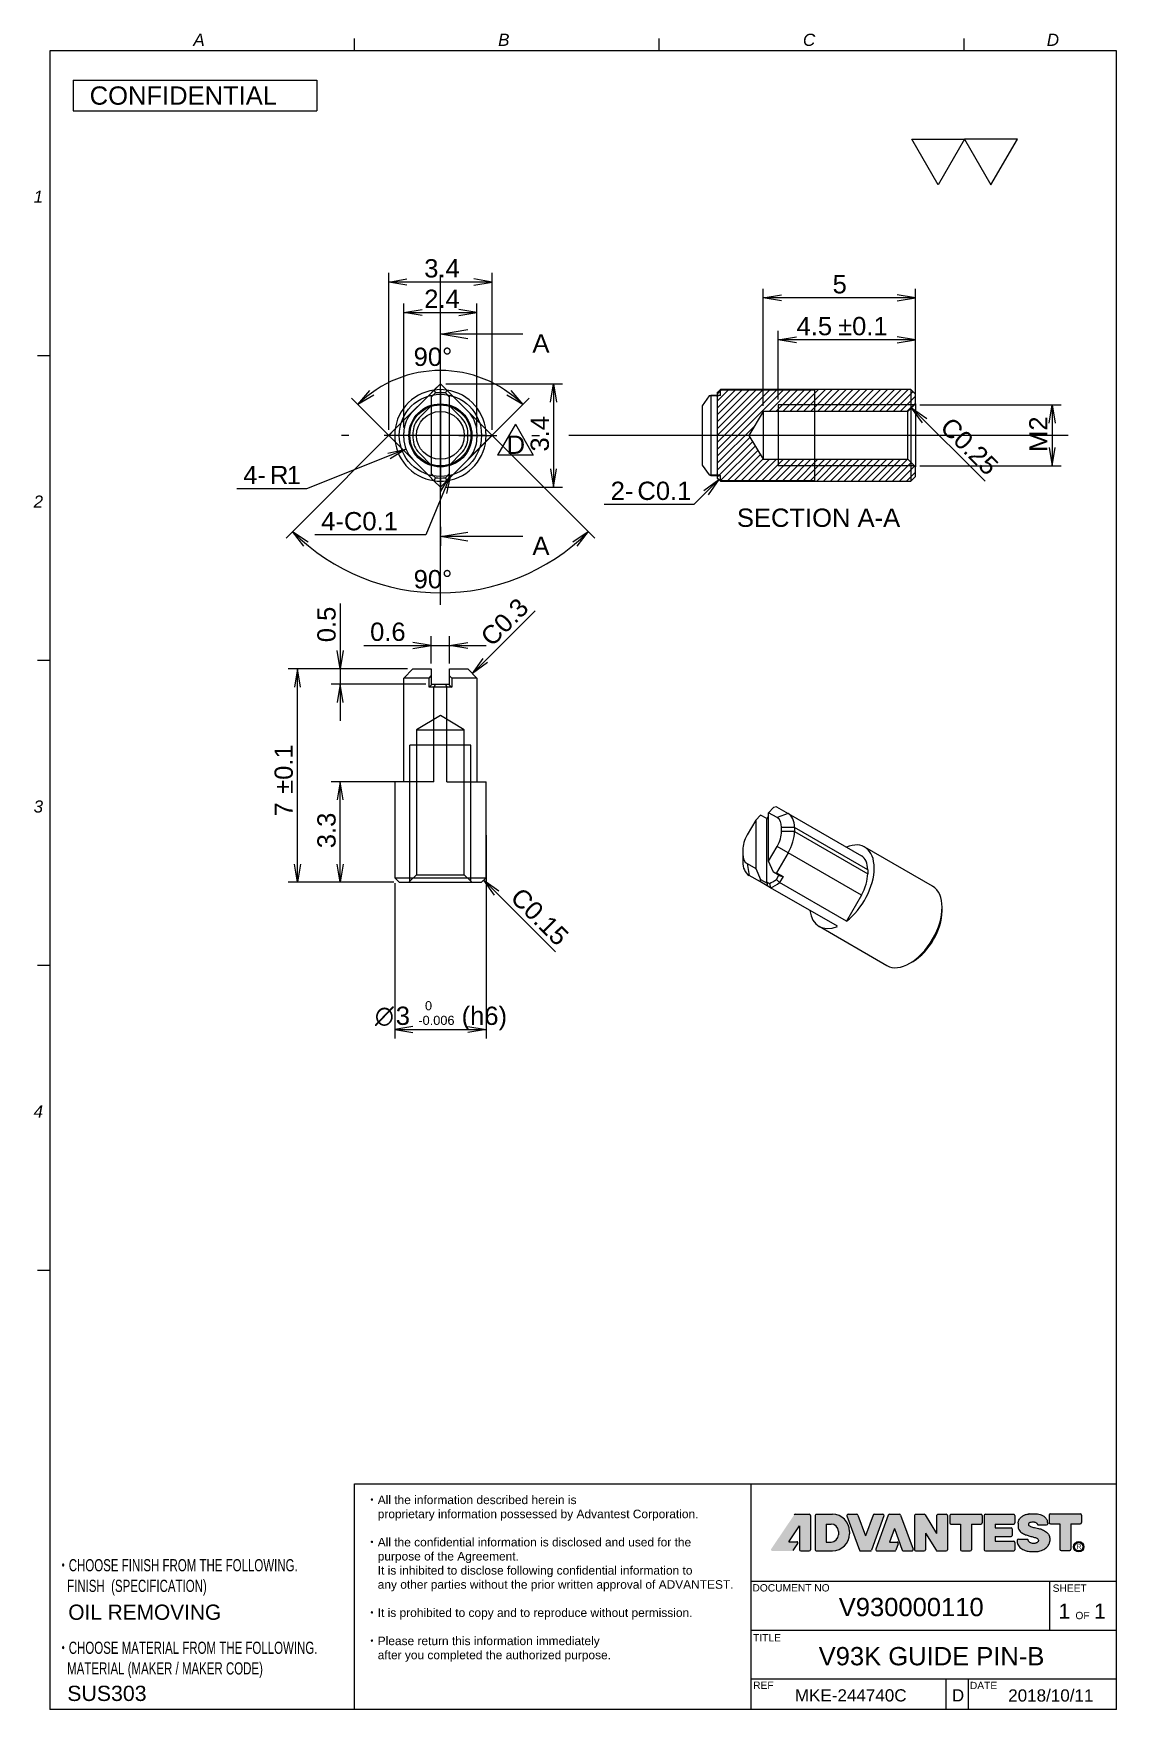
# Model space of a CAD drawing. Extents: x 22 to 200, y 15 to 290.
import ezdxf
from ezdxf.enums import TextEntityAlignment as Align
from ezdxf.lldxf.tags import DXFTag

# ---------------------------------------------------------------- set-up
doc = ezdxf.new("R2010")
doc.units = 0
doc.layers.get('0').update_dxf_attribs({"linetype": 'CONTINUOUS'})
for name, color, linetype in [('100', 7, 'CONTINUOUS'), ('DEFAULT', 7, 'CONTINUOUS'), ('DV1_0', 7, 'CONTINUOUS'), ('DV2_0', 7, 'CONTINUOUS'), ('LAYER0$C$L0', 7, 'CONTINUOUS'), ('LAYER1$C$L1', 7, 'CONTINUOUS'), ('LAYER100$C$L100', 7, 'CONTINUOUS'), ('MKE-244740B', 7, 'CONTINUOUS'), ('ﾃﾞﾌｫﾙﾄ', 7, 'CONTINUOUS')]:
    doc.layers.add(name, color=color, linetype=linetype)
doc.styles.add('SEACAD_ARIAL', font='arial.ttf')
doc.styles.add('SEACAD_ARIAL_TTF', font='')
doc.styles.add('SEACAD_ARIALI', font='ariali.ttf')
doc.styles.add('SEACAD_SOLID_EDGE_ANSI1_SY', font='semeca1.ttf')
doc.styles.get('SEACAD_ARIAL_TTF').set_extended_font_data('arial.ttf')
tags = doc.linetypes.add('CENTER2', pattern=[28.575, 19.05, -3.175, 3.175, -3.175]).pattern_tags.tags
tags[10:11] = [DXFTag(74, 4), DXFTag(75, 0), DXFTag(340, '0'), DXFTag(46, 0.0), DXFTag(50, 0.0), DXFTag(44, 0.0), DXFTag(45, 0.0)]
tags[8:9] = [DXFTag(74, 4), DXFTag(75, 0), DXFTag(340, '0'), DXFTag(46, 0.0), DXFTag(50, 0.0), DXFTag(44, 0.0), DXFTag(45, 0.0)]
tags[6:7] = [DXFTag(74, 4), DXFTag(75, 0), DXFTag(340, '0'), DXFTag(46, 0.0), DXFTag(50, 0.0), DXFTag(44, 0.0), DXFTag(45, 0.0)]
tags[4:5] = [DXFTag(74, 4), DXFTag(75, 0), DXFTag(340, '0'), DXFTag(46, 0.0), DXFTag(50, 0.0), DXFTag(44, 0.0), DXFTag(45, 0.0)]
tags = doc.linetypes.add('HIDDEN2', pattern=[4.7625, 3.175, -1.5875]).pattern_tags.tags
tags[6:7] = [DXFTag(74, 4), DXFTag(75, 0), DXFTag(340, '0'), DXFTag(46, 0.0), DXFTag(50, 0.0), DXFTag(44, 0.0), DXFTag(45, 0.0)]
tags[4:5] = [DXFTag(74, 4), DXFTag(75, 0), DXFTag(340, '0'), DXFTag(46, 0.0), DXFTag(50, 0.0), DXFTag(44, 0.0), DXFTag(45, 0.0)]
tags = doc.linetypes.add('PHANTOM2', pattern=[31.75, 15.875, -3.175, 3.175, -3.175, 3.175, -3.175]).pattern_tags.tags
tags[14:15] = [DXFTag(74, 4), DXFTag(75, 0), DXFTag(340, '0'), DXFTag(46, 0.0), DXFTag(50, 0.0), DXFTag(44, 0.0), DXFTag(45, 0.0)]
tags[12:13] = [DXFTag(74, 4), DXFTag(75, 0), DXFTag(340, '0'), DXFTag(46, 0.0), DXFTag(50, 0.0), DXFTag(44, 0.0), DXFTag(45, 0.0)]
tags[10:11] = [DXFTag(74, 4), DXFTag(75, 0), DXFTag(340, '0'), DXFTag(46, 0.0), DXFTag(50, 0.0), DXFTag(44, 0.0), DXFTag(45, 0.0)]
tags[8:9] = [DXFTag(74, 4), DXFTag(75, 0), DXFTag(340, '0'), DXFTag(46, 0.0), DXFTag(50, 0.0), DXFTag(44, 0.0), DXFTag(45, 0.0)]
tags[6:7] = [DXFTag(74, 4), DXFTag(75, 0), DXFTag(340, '0'), DXFTag(46, 0.0), DXFTag(50, 0.0), DXFTag(44, 0.0), DXFTag(45, 0.0)]
tags[4:5] = [DXFTag(74, 4), DXFTag(75, 0), DXFTag(340, '0'), DXFTag(46, 0.0), DXFTag(50, 0.0), DXFTag(44, 0.0), DXFTag(45, 0.0)]
doc.dimstyles.new('DI', dxfattribs={"dimtxt": 3, "dimasz": 3, "dimexe": 1.5, "dimexo": 0.9, "dimgap": 1.5, "dimtad": 0, "dimtih": 1, "dimtoh": 1, "dimlfac": 0.2, "dimtxsty": 'SEACAD_ARIAL', "dimsah": 1, "dimcen": 1.5, "dimazin": 3, "dimtfac": 1, "dimtofl": 0, "dimtmove": 0, "dimatfit": 3, "dimtolj": 1})
doc.dimstyles.new('JIS', dxfattribs={"dimtxt": 3, "dimasz": 3, "dimexe": 1.5, "dimexo": 0.9, "dimgap": 1.5, "dimtad": 1, "dimlfac": 0.2, "dimtxsty": 'SEACAD_ARIAL', "dimsah": 1, "dimcen": 1.5, "dimazin": 3, "dimtfac": 1, "dimtmove": 0, "dimatfit": 3, "dimtolj": 1})

msp = doc.modelspace()

# ---------------------------------------------------------------- texts
at = {"layer": 'DEFAULT', "color": 7, "linetype": 'CONTINUOUS'}
for s, height, style, p in [('SECTION A-A', 3, 'SEACAD_ARIAL', (137.646, 211.848)), ('V930000110', 3, 'SEACAD_ARIAL_TTF', (154.351, 33.212)), ('1    1', 2.5, 'SEACAD_ARIAL_TTF', (190.39, 32.287)), ('V93K GUIDE PIN-B', 3, 'SEACAD_ARIAL_TTF', (151.056, 25.154)), ('SUS303', 2.5, 'SEACAD_ARIAL_TTF', (27.789, 18.803)), ('MKE-244740C', 2, 'SEACAD_ARIAL_TTF', (147.152, 18.224)), ('D', 2, 'SEACAD_ARIAL_TTF', (172.906, 18.227)), ('2018/10/11', 2, 'SEACAD_ARIAL_TTF', (182.148, 18.206))]:
    msp.add_text(s, height=height, dxfattribs=dict(at, style=style)).set_placement(p, align=Align.TOP_LEFT)
at = {"layer": 'DEFAULT', "color": 7, "linetype": 'CONTINUOUS', "style": 'SEACAD_ARIAL_TTF', "width": 0.979}
msp.add_text('OIL REMOVING', height=2.5, dxfattribs=at).set_placement((27.962, 32.112), align=Align.TOP_LEFT)
at = {"layer": 'LAYER1$C$L1', "color": 7, "linetype": 'CONTINUOUS', "style": 'SEACAD_ARIAL_TTF'}
for s, height, p in [('  CONFIDENTIAL', 3, (29.137, 281.077)), ('・All the information described herein is', 1.4, (76.811, 49.989)), ('\u3000proprietary information possessed by Advantest Corporation.', 1.4, (76.811, 47.676)), ('・All the confidential information is disclosed and used for the', 1.4, (76.811, 43.05)), ('R', 0.8, (193.363, 41.999)), ('\u3000purpose of the Agreement.', 1.4, (76.811, 40.737)), ('\u3000It is inhibited to disclose following confidential information to', 1.4, (76.811, 38.424)), ('\u3000any other parties without the prior written approval of ADVANTEST.', 1.4, (76.811, 36.111)), ('・It is prohibited to copy and to reproduce without permission.', 1.4, (76.811, 31.485)), ('・Please return this information immediately', 1.4, (76.811, 26.859)), ('\u3000after you completed the authorized purpose.', 1.4, (76.811, 24.546))]:
    msp.add_text(s, height=height, dxfattribs=at).set_placement(p, align=Align.TOP_LEFT)
at = {"layer": 'LAYER100$C$L100', "color": 7, "linetype": 'CONTINUOUS', "style": 'SEACAD_ARIAL_TTF', "width": 0.674}
for s, p in [('・CHOOSE FINISH FROM THE FOLLOWING.^J', (26.198, 39.568)), ('   FINISH  (SPECIFICATION)^J', (26.198, 36.184)), ('・CHOOSE MATERIAL FROM THE FOLLOWING.^J', (26.198, 26.032)), ('   MATERIAL (MAKER / MAKER CODE)^J', (26.198, 22.648))]:
    msp.add_text(s, height=2, dxfattribs=at).set_placement(p, align=Align.TOP_LEFT)
at = {"layer": 'ﾃﾞﾌｫﾙﾄ', "color": 7, "linetype": 'CONTINUOUS'}
for s, height, style, p in [('A', 2, 'SEACAD_ARIALI', (48.472, 289.722)), ('B', 2, 'SEACAD_ARIALI', (98.472, 289.722)), ('C', 2, 'SEACAD_ARIALI', (148.472, 289.722)), ('D', 2, 'SEACAD_ARIALI', (188.472, 289.722)), ('1', 2, 'SEACAD_ARIALI', (22.269, 263.987)), ('2', 2, 'SEACAD_ARIALI', (22.269, 213.987)), ('3', 2, 'SEACAD_ARIALI', (22.269, 163.987)), ('4', 2, 'SEACAD_ARIALI', (22.269, 113.987)), ('DOCUMENT NO', 1.2, 'SEACAD_ARIAL_TTF', (140.188, 35.46)), ('SHEET', 1.2, 'SEACAD_ARIAL_TTF', (189.44, 35.405)), (' OF', 1.2, 'SEACAD_ARIAL_TTF', (192.708, 30.92)), ('TITLE', 1.2, 'SEACAD_ARIAL_TTF', (140.296, 27.272)), ('REF', 1.2, 'SEACAD_ARIAL_TTF', (140.311, 19.48)), ('DATE', 1.2, 'SEACAD_ARIAL_TTF', (175.863, 19.444))]:
    msp.add_text(s, height=height, dxfattribs=dict(at, style=style)).set_placement(p, align=Align.TOP_LEFT)

# ---------------------------------------------------------------- blocks, each defined once
blk = doc.blocks.new('SEANNOT_GROUP')
at = {"layer": 'DEFAULT', "color": 7, "linetype": 'CONTINUOUS'}
for p, q in [((170.66, 264.92), (166.33, 272.42)), ((166.33, 272.42), (174.99, 272.42)), ((174.99, 272.42), (170.66, 264.92)), ((174.99, 272.42), (179.32, 264.92)), ((183.65, 272.42), (174.99, 272.42)), ((179.32, 264.92), (183.65, 272.42))]:
    blk.add_line(p, q, dxfattribs=at)
blk = doc.blocks.new('SEANNOT_GROUP1')
at = {"layer": 'DEFAULT', "color": 7, "linetype": 'CENTER2'}
for p, q in [((89, 226.85), (89, 233.1)), ((86, 223.85), (79.75, 223.85)), ((90.5, 223.85), (87.5, 223.85)), ((89, 225.35), (89, 222.35)), ((92, 223.85), (98.25, 223.85)), ((89, 220.85), (89, 214.6))]:
    blk.add_line(p, q, dxfattribs=at)
blk = doc.blocks.new('SEANNOT_GROUP2')
at = {"layer": 'DEFAULT', "color": 7, "linetype": 'CENTER2'}
blk.add_line((89, 230.45), (89, 217.24), dxfattribs=at)
blk = doc.blocks.new('SEANNOT_GROUP3')
at = {"layer": 'DEFAULT', "color": 7, "linetype": 'CENTER2'}
blk.add_line((89, 196.05), (89, 250.18), dxfattribs=at)
blk = doc.blocks.new('SEANNOT_GROUP4')
at = {"layer": 'DEFAULT', "color": 7, "linetype": 'CONTINUOUS'}
blk.add_line((101.31, 225.7), (98.38, 220.63), dxfattribs=at)
blk.add_lwpolyline([(101.31, 225.7), (104.23, 220.63), (98.38, 220.63)], dxfattribs=at)
at = {"layer": 'DEFAULT', "color": 7, "linetype": 'CONTINUOUS', "style": 'SEACAD_ARIAL'}
blk.add_text('D', height=3, dxfattribs=at).set_placement((99.87, 223.82), align=Align.TOP_LEFT)
blk = doc.blocks.new('SE')
at = {"layer": 'DV1_0', "color": 7, "linetype": 'CENTER2'}
for p, q in [((89, 238.85), (89, 240.1)), ((89, 231.35), (89, 216.35)), ((74, 223.85), (72.75, 223.85)), ((96.5, 223.85), (81.5, 223.85)), ((104, 223.85), (105.25, 223.85)), ((89, 208.85), (89, 207.6))]:
    blk.add_line(p, q, dxfattribs=at)
at = {"layer": 'DV1_0', "color": 7, "linetype": 'PHANTOM2'}
for p, q in [((81.57, 224.9), (89, 232.32)), ((87.95, 231.27), (89, 232.32)), ((96.42, 224.9), (89, 232.32)), ((81.57, 224.9), (80.52, 223.85)), ((81.57, 224.9), (80.52, 223.85)), ((81.57, 222.8), (80.52, 223.85)), ((84.46, 219.91), (80.52, 223.85)), ((93.53, 219.91), (97.47, 223.85)), ((96.42, 224.9), (97.47, 223.85)), ((87.95, 216.42), (89, 215.37)), ((90.05, 216.42), (89, 215.37))]:
    blk.add_line(p, q, dxfattribs=at)
at = {"layer": 'MKE-244740B', "color": 7, "linetype": 'CONTINUOUS'}
for p, q in [((87.14, 230.47), (87.95, 231.27)), ((87.95, 231.27), (88.18, 230.8)), ((90.05, 231.27), (89.82, 230.8)), ((90.05, 231.27), (90.85, 230.47)), ((84.46, 227.79), (87.14, 230.47)), ((87.5, 228.7), (85.52, 226.73)), ((87.5, 230.32), (87.14, 230.47)), ((88.18, 230.8), (87.5, 230.12)), ((87.5, 230.32), (87.5, 228.7)), ((87.5, 228.7), (87.5, 218.99)), ((90.5, 230.12), (89.82, 230.8)), ((90.85, 230.47), (90.5, 230.32)), ((90.5, 228.7), (90.5, 230.32)), ((90.5, 218.99), (90.5, 228.7)), ((92.47, 226.73), (90.5, 228.7)), ((90.85, 230.47), (93.53, 227.79)), ((83, 223.44), (83, 224.25)), ((84.5, 224.25), (84.5, 223.44)), ((93.5, 223.44), (93.5, 224.25)), ((95, 224.25), (95, 223.44)), ((87.14, 217.22), (84.46, 219.91)), ((85.52, 220.97), (87.5, 218.99)), ((90.5, 218.99), (92.47, 220.97)), ((93.53, 219.91), (90.85, 217.22)), ((87.14, 217.22), (87.5, 217.37)), ((87.95, 216.42), (87.14, 217.22)), ((87.5, 218.99), (87.5, 217.37)), ((87.5, 217.58), (88.18, 216.9)), ((89.82, 216.9), (90.5, 217.58)), ((90.85, 217.22), (90.05, 216.42)), ((90.5, 217.37), (90.5, 218.99)), ((90.5, 217.37), (90.85, 217.22)), ((88.18, 216.9), (87.95, 216.42)), ((89.82, 216.9), (90.05, 216.42))]:
    blk.add_line(p, q, dxfattribs=at)
at = {"layer": 'MKE-244740B', "color": 7, "linetype": 'HIDDEN2'}
for radius in [6.75, 5.17, 5, 3.92]:
    blk.add_circle((89, 223.85), radius, dxfattribs=at)
at = {"layer": 'MKE-244740B', "color": 7, "linetype": 'CONTINUOUS'}
for centre, radius, start, end in [((89, 223.85), 7.5, 98.0478, 261.9522), ((89, 223.85), 7.5, 81.9522, 98.0478), ((89, 223.85), 7.5, 278.0478, 81.9522), ((89, 223.85), 7, 83.2987, 96.7013), ((88, 224.25), 5, 135, 180), ((88, 224.25), 3.5, 135, 180), ((90, 224.25), 3.5, 0, 45), ((90, 224.25), 5, 0, 45), ((88, 223.44), 5, 180, 225), ((88, 223.44), 3.5, 180, 225), ((90, 223.44), 3.5, 315, 0), ((90, 223.44), 5, 315, 0), ((89, 223.85), 7.5, 261.9522, 278.0478), ((89, 223.85), 7, 263.2987, 276.7013)]:
    blk.add_arc(centre, radius, start, end, dxfattribs=at)
blk = doc.blocks.new('SE2')
at = {"color": 7, "linetype": 'CONTINUOUS', "style": 'SEACAD_ARIAL'}
blk.add_text('A', height=3, dxfattribs=at).set_placement((104.1, 240.44), align=Align.TOP_LEFT)
blk = doc.blocks.new('SE3')
at = {"color": 7, "linetype": 'CONTINUOUS', "style": 'SEACAD_ARIAL'}
blk.add_text('A', height=3, dxfattribs=at).set_placement((104.1, 207.25), align=Align.TOP_LEFT)
blk = doc.blocks.new('SE4')
at = {"color": 7, "linetype": 'CONTINUOUS'}
for points in [[(93.5, 239.69), (89, 240.44), (93.5, 241.19)], [(102.5, 240.44), (89, 240.44)]]:
    blk.add_lwpolyline(points, dxfattribs=at)
blk = doc.blocks.new('SE5')
at = {"color": 7, "linetype": 'CONTINUOUS'}
for points in [[(93.5, 206.5), (89, 207.25), (93.5, 208)], [(102.5, 207.25), (89, 207.25)]]:
    blk.add_lwpolyline(points, dxfattribs=at)
blk = doc.blocks.new('SE1')
at = {"layer": 'DEFAULT', "color": 7, "linetype": 'CENTER2'}
for p, q in [((89, 240.44), (89, 241.94)), ((89, 207.25), (89, 205.75))]:
    blk.add_line(p, q, dxfattribs=at)
at = {"layer": 'DEFAULT', "color": 7, "linetype": 'CENTER2', "const_width": 0.0002}
blk.add_lwpolyline([(89, 240.44), (89, 207.25)], dxfattribs=at)
at = {"layer": 'DEFAULT'}
for name in ['SE4', 'SE2', 'SE5', 'SE3']:
    blk.add_blockref(name, (0, 0), dxfattribs=at)
blk = doc.blocks.new('SE6')
at = {"layer": 'MKE-244740B', "linetype": 'CONTINUOUS'}
h = blk.add_hatch(dxfattribs=at)
h.set_pattern_fill('LINE', scale=0.251969, angle=45, style=0)
h.paths.add_polyline_path([(144.43, 227.77), (165.68, 227.77), (166.93, 229.02), (166.93, 230.6), (166.18, 231.35), (134.93, 231.35), (134.43, 230.85), (134.43, 216.85), (134.93, 216.35), (166.18, 216.35), (166.93, 217.1), (166.93, 218.68), (165.68, 219.93), (144.43, 219.93), (141.93, 219.93), (139.58, 223.85), (141.93, 227.77)])
at = {"layer": 'DV2_0', "color": 7, "linetype": 'CENTER2'}
blk.add_line((191.98, 223.85), (110.08, 223.85), dxfattribs=at)
at = {"layer": 'MKE-244740B', "color": 7, "linetype": 'CONTINUOUS'}
for p, q in [((134.93, 231.35), (134.43, 230.85)), ((166.18, 231.35), (134.93, 231.35)), ((166.93, 230.6), (166.18, 231.35)), ((133.08, 230.32), (131.93, 228.7)), ((131.93, 228.7), (131.93, 218.99)), ((133.08, 230.32), (133.43, 230.47)), ((134.43, 230.32), (133.08, 230.32)), ((133.43, 230.47), (134.43, 230.47)), ((134.43, 230.85), (134.43, 216.85)), ((166.77, 228.85), (144.43, 228.85)), ((144.43, 228.85), (144.43, 218.85)), ((165.68, 227.77), (166.93, 229.02)), ((166.93, 229.02), (166.93, 230.6)), ((166.93, 229.02), (166.93, 218.68)), ((141.93, 227.77), (139.58, 223.85)), ((141.93, 227.77), (141.93, 219.93)), ((144.43, 227.77), (141.93, 227.77)), ((165.68, 227.77), (144.43, 227.77)), ((165.68, 219.93), (165.68, 227.77)), ((139.58, 223.85), (141.93, 219.93)), ((141.93, 219.93), (144.43, 219.93)), ((144.43, 219.93), (165.68, 219.93)), ((166.93, 218.68), (165.68, 219.93)), ((131.93, 218.99), (133.08, 217.37)), ((133.43, 217.22), (133.08, 217.37)), ((133.08, 217.37), (134.43, 217.37)), ((134.43, 217.22), (133.43, 217.22)), ((166.77, 218.85), (144.43, 218.85)), ((166.93, 217.1), (166.93, 218.68)), ((134.43, 216.85), (134.93, 216.35)), ((134.93, 216.35), (166.18, 216.35)), ((166.18, 216.35), (166.93, 217.1))]:
    blk.add_line(p, q, dxfattribs=at)
at = {"layer": 'MKE-244740B', "color": 7, "linetype": 'HIDDEN2'}
for p, q in [((134.93, 231.27), (134.43, 230.8)), ((134.93, 231.27), (134.93, 231.35)), ((134.93, 230.47), (134.93, 231.27)), ((150.43, 231.27), (134.93, 231.27)), ((150.43, 227.79), (150.43, 231.27)), ((166.18, 231.35), (166.18, 216.35)), ((133.43, 227.79), (133.43, 230.47)), ((134.43, 230.47), (134.93, 230.47)), ((134.43, 230.12), (134.58, 230.32)), ((134.58, 230.32), (134.43, 230.32)), ((134.93, 230.47), (134.58, 230.32)), ((133.43, 224.25), (133.43, 227.79)), ((150.43, 224.25), (150.43, 227.79)), ((133.43, 223.44), (133.43, 224.25)), ((133.43, 219.91), (133.43, 223.44)), ((150.43, 223.44), (150.43, 224.25)), ((150.43, 219.91), (150.43, 223.44)), ((133.43, 217.22), (133.43, 219.91)), ((150.43, 216.42), (150.43, 219.91)), ((134.58, 217.37), (134.43, 217.58)), ((134.43, 217.37), (134.58, 217.37)), ((134.93, 217.22), (134.43, 217.22)), ((134.58, 217.37), (134.93, 217.22)), ((134.93, 216.42), (134.93, 217.22)), ((134.43, 216.9), (134.93, 216.42)), ((134.93, 216.35), (134.93, 216.42)), ((150.43, 216.42), (134.93, 216.42))]:
    blk.add_line(p, q, dxfattribs=at)
blk = doc.blocks.new('DMBLK14')
at = {"layer": 'DEFAULT', "color": 7, "linetype": 'CONTINUOUS'}
for p, q in [((167.67, 228.85), (190.84, 228.85)), ((189.34, 228.85), (189.34, 218.85)), ((167.67, 218.85), (190.84, 218.85))]:
    blk.add_line(p, q, dxfattribs=at)
for points in [[(188.84, 225.85), (189.34, 228.85), (189.84, 225.85)], [(188.84, 221.85), (189.34, 218.85), (189.84, 221.85)]]:
    blk.add_lwpolyline(points, dxfattribs=at)
at = {"layer": 'DEFAULT', "color": 7, "linetype": 'CONTINUOUS', "style": 'SEACAD_ARIAL'}
blk.add_text('M2', height=3, rotation=90, dxfattribs=at).set_placement((185.59, 221.13), align=Align.TOP_LEFT)
blk = doc.blocks.new('DMBLK15')
at = {"layer": 'DEFAULT', "color": 7, "linetype": 'CONTINUOUS'}
for p, q in [((144.43, 229.75), (144.43, 241.02)), ((166.93, 239.52), (144.43, 239.52)), ((166.93, 229.92), (166.93, 241.02))]:
    blk.add_line(p, q, dxfattribs=at)
for points in [[(147.43, 239.02), (144.43, 239.52), (147.43, 240.02)], [(163.93, 239.02), (166.93, 239.52), (163.93, 240.02)]]:
    blk.add_lwpolyline(points, dxfattribs=at)
at = {"layer": 'DEFAULT', "color": 7, "linetype": 'CONTINUOUS', "style": 'SEACAD_ARIAL'}
for s, p in [('4.5', (147.43, 243.27)), ('±0.1', (154.24, 243.27))]:
    blk.add_text(s, height=3, dxfattribs=at).set_placement(p, align=Align.TOP_LEFT)
blk = doc.blocks.new('DMBLK16')
at = {"layer": 'DEFAULT', "color": 7, "linetype": 'CONTINUOUS'}
for p, q in [((141.93, 228.67), (141.93, 247.89)), ((166.93, 229.92), (166.93, 247.89)), ((166.93, 246.39), (141.93, 246.39))]:
    blk.add_line(p, q, dxfattribs=at)
for points in [[(144.93, 245.89), (141.93, 246.39), (144.93, 246.89)], [(163.93, 245.89), (166.93, 246.39), (163.93, 246.89)]]:
    blk.add_lwpolyline(points, dxfattribs=at)
at = {"layer": 'DEFAULT', "color": 7, "linetype": 'CONTINUOUS', "style": 'SEACAD_ARIAL'}
blk.add_text('5', height=3, dxfattribs=at).set_placement((153.34, 250.14), align=Align.TOP_LEFT)
blk = doc.blocks.new('GDIMGGROUP')
at = {"layer": 'DEFAULT', "color": 7, "linetype": 'CONTINUOUS'}
blk.add_line((166.31, 228.39), (178.37, 216.33), dxfattribs=at)
blk.add_lwpolyline([(168.08, 225.92), (166.31, 228.39), (168.78, 226.62)], dxfattribs=at)
at = {"layer": 'DEFAULT', "color": 7, "linetype": 'CONTINUOUS', "style": 'SEACAD_ARIAL'}
blk.add_text('C0.25', height=3, rotation=315, dxfattribs=at).set_placement((172.91, 227.09), align=Align.TOP_LEFT)
blk = doc.blocks.new('SE7')
at = {"layer": 'MKE-244740B', "color": 7, "linetype": 'CONTINUOUS'}
for p, q in [((84.5, 185.56), (83, 184.06)), ((84.5, 185.56), (85.52, 185.56)), ((85.52, 185.56), (87.5, 185.56)), ((87.14, 184.06), (87.5, 184.41)), ((87.5, 185.56), (87.5, 184.41)), ((87.5, 184.41), (87.5, 182.91)), ((90.5, 185.56), (92.47, 185.56)), ((90.5, 184.41), (90.5, 185.56)), ((90.5, 182.91), (90.5, 184.41)), ((90.5, 184.41), (90.85, 184.06)), ((92.47, 185.56), (93.5, 185.56)), ((95, 184.06), (93.5, 185.56)), ((83, 167.06), (83, 184.06)), ((84.46, 184.06), (83, 184.06)), ((87.14, 184.06), (84.46, 184.06)), ((87.14, 182.56), (87.14, 184.06)), ((87.5, 182.91), (87.14, 182.56)), ((87.95, 182.56), (87.14, 182.56)), ((87.5, 183.06), (88.18, 183.06)), ((88.18, 183.06), (87.95, 182.56)), ((87.95, 167.06), (87.95, 182.56)), ((90.05, 182.56), (87.95, 182.56)), ((88.18, 183.06), (89.82, 183.06)), ((89.82, 183.06), (90.5, 183.06)), ((89.82, 183.06), (90.05, 182.56)), ((90.05, 167.06), (90.05, 182.56)), ((90.85, 182.56), (90.05, 182.56)), ((90.5, 182.91), (90.85, 182.56)), ((93.53, 184.06), (90.85, 184.06)), ((90.85, 184.06), (90.85, 182.56)), ((95, 184.06), (93.53, 184.06)), ((95, 184.06), (95, 167.06)), ((87.95, 167.06), (81.5, 167.06)), ((81.5, 167.06), (81.5, 151.31)), ((90.05, 167.06), (96.5, 167.06)), ((96.5, 151.31), (96.5, 167.06)), ((81.5, 151.31), (96.5, 151.31)), ((81.5, 151.31), (82.25, 150.56)), ((95.75, 150.56), (96.5, 151.31)), ((82.25, 150.56), (95.75, 150.56))]:
    blk.add_line(p, q, dxfattribs=at)
at = {"layer": 'MKE-244740B', "color": 7, "linetype": 'HIDDEN2'}
for p, q in [((89, 177.91), (85.08, 175.56)), ((92.92, 175.56), (89, 177.91)), ((85.08, 175.56), (92.92, 175.56)), ((85.08, 175.56), (85.08, 173.06)), ((92.92, 173.06), (92.92, 175.56)), ((84, 150.72), (84, 173.06)), ((94, 173.06), (84, 173.06)), ((85.08, 173.06), (85.08, 151.81)), ((92.92, 151.81), (92.92, 173.06)), ((94, 150.72), (94, 173.06)), ((85.08, 151.81), (83.83, 150.56)), ((85.08, 151.81), (92.92, 151.81)), ((94.17, 150.56), (92.92, 151.81))]:
    blk.add_line(p, q, dxfattribs=at)
blk = doc.blocks.new('SE8')
at = {"layer": 'MKE-244740B', "color": 7, "linetype": 'CONTINUOUS'}
for p, q in [((142.84, 161.96), (143.65, 162.82)), ((144.15, 162.94), (143.65, 162.82)), ((144.15, 162.94), (146.05, 161.84)), ((140.72, 160.74), (139.32, 158.32)), ((141.53, 161.59), (140.72, 160.74)), ((140.72, 160.74), (140.72, 152.81)), ((142.56, 161), (141.53, 161.59)), ((142.84, 161.48), (142.49, 160.87)), ((142.49, 160.87), (142.49, 150.63)), ((142.84, 154.03), (142.84, 161.96)), ((144.24, 161.16), (142.84, 161.96)), ((146.05, 161.84), (144.24, 161.16)), ((144.96, 158.89), (144.96, 159.55)), ((147.08, 159.55), (144.96, 159.55)), ((146.05, 161.84), (158.07, 154.9)), ((159.1, 152.61), (147.08, 159.55)), ((147.08, 159.55), (147.08, 158.89)), ((147.08, 158.89), (144.96, 158.89)), ((147.08, 158.89), (159.1, 151.95)), ((138.6, 155.88), (138.6, 155.22)), ((138.6, 155.22), (138.6, 153.99)), ((142.84, 154.03), (144.24, 156.45)), ((143.65, 152.24), (142.84, 154.03)), ((146.05, 155.41), (144.15, 152.12)), ((146.05, 155.41), (144.24, 156.45)), ((158.07, 148.47), (146.05, 155.41)), ((169.75, 149.9), (158.61, 156.33)), ((139.32, 153.62), (140.72, 152.81)), ((139.32, 153.62), (139.63, 151.7)), ((141.53, 150.61), (139.63, 151.7)), ((140.72, 152.81), (141.53, 151.02)), ((144.71, 151.63), (143.65, 152.24)), ((143.65, 152.24), (144.15, 152.12)), ((144.13, 151.02), (144.54, 151.73)), ((144.15, 152.12), (145.21, 151.51)), ((145.21, 151.51), (144.64, 150.53)), ((144.71, 151.63), (145.21, 151.51)), ((159.1, 152.61), (159.1, 151.95)), ((141.53, 151.02), (142.59, 150.41)), ((141.53, 150.61), (141.53, 151.02)), ((142.59, 150), (141.53, 150.61)), ((142.49, 150.63), (142.97, 150.36)), ((142.59, 150.41), (142.49, 150.63)), ((142.59, 150.41), (142.59, 150)), ((143.16, 149.67), (142.59, 150)), ((142.97, 150.36), (143.16, 149.67)), ((154.12, 143.34), (143.16, 149.67)), ((144.13, 151.02), (144.64, 150.53)), ((155.6, 144.2), (144.64, 150.53)), ((158.07, 148.47), (155.6, 144.2)), ((171.3, 145.85), (171.3, 146.47)), ((151.11, 143.34), (162.25, 136.91)), ((166, 137.28), (166.53, 137.59))]:
    blk.add_line(p, q, dxfattribs=at)
for centre, major_axis, start_param, end_param in [((142.49, 158.13), (-1.75, -3.03), 2.356194, 3.141593), ((143.55, 157.51), (2.5, 4.33), 5.497787, 6.283185), ((141.07, 157.31), (1.75, 3.03), 1.570796, 2.356194), ((142.49, 157.46), (-1.75, -3.03), 1.570796, 2.356194), ((143.55, 156.85), (2.5, 4.33), 4.712389, 5.497787), ((154.86, 149.83), (-3.75, -6.5), 0.92586, 3.786529), ((141.07, 156.65), (1.75, 3.03), 2.356194, 3.141593), ((142.13, 156.03), (-2.5, -4.33), 5.497787, 6.283185), ((155.57, 150.57), (2.5, 4.33), 5.497787, 6.283185), ((155.57, 149.91), (2.5, 4.33), 4.712389, 5.497787), ((143.55, 156.37), (-3.5, -6.06), 0.668438, 0.902358), ((143.9, 156.16), (-3.75, -6.5), 0.644937, 0.92586), ((166, 143.4), (3.75, 6.5), 3.141593, 6.283185), ((154.86, 149.83), (3.75, 6.5), 2.496656, 3.786529), ((166.53, 143.1), (-3.37, -5.85), 0.785398, 2.356194)]:
    blk.add_ellipse(centre, major_axis=major_axis, ratio=0.57735, start_param=start_param, end_param=end_param, dxfattribs=at)
blk = doc.blocks.new('DMBLK17')
at = {"layer": 'DEFAULT', "color": 7, "linetype": 'CONTINUOUS'}
for p, q in [((96.5, 158.28), (96.5, 124.92)), ((81.5, 150.41), (81.5, 124.92)), ((81.5, 126.42), (96.5, 126.42))]:
    blk.add_line(p, q, dxfattribs=at)
for points in [[(84.5, 126.92), (81.5, 126.42), (84.5, 125.92)], [(93.5, 126.92), (96.5, 126.42), (93.5, 125.92)]]:
    blk.add_lwpolyline(points, dxfattribs=at)
for s, height, style, p in [('O', 3, 'SEACAD_SOLID_EDGE_ANSI1_SY', (78.26, 130.17)), ('3', 3, 'SEACAD_ARIAL', (81.68, 130.17)), ('0', 1.5, 'SEACAD_ARIAL', (86.47, 131.07)), (' (h6)', 3, 'SEACAD_ARIAL', (91.32, 130.17)), ('-0.006', 1.5, 'SEACAD_ARIAL', (85.38, 128.67))]:
    blk.add_text(s, height=height, dxfattribs=dict(at, style=style)).set_placement(p, align=Align.TOP_LEFT)
blk = doc.blocks.new('DMBLK18')
at = {"layer": 'DEFAULT', "color": 7, "linetype": 'CONTINUOUS'}
for p, q in [((83.6, 185.56), (64.04, 185.56)), ((65.54, 150.56), (65.54, 185.56)), ((81.35, 150.56), (64.04, 150.56))]:
    blk.add_line(p, q, dxfattribs=at)
for points in [[(66.04, 182.56), (65.54, 185.56), (65.04, 182.56)], [(66.04, 153.56), (65.54, 150.56), (65.04, 153.56)]]:
    blk.add_lwpolyline(points, dxfattribs=at)
at = {"layer": 'DEFAULT', "color": 7, "linetype": 'CONTINUOUS', "style": 'SEACAD_ARIAL'}
for s, p in [('±0.1', (61.79, 165.06)), ('7', (61.79, 161.36))]:
    blk.add_text(s, height=3, rotation=90, dxfattribs=at).set_placement(p, align=Align.TOP_LEFT)
blk = doc.blocks.new('DMBLK19')
at = {"layer": 'DEFAULT', "color": 7, "linetype": 'CONTINUOUS'}
for p, q in [((83.82, 167.06), (71.06, 167.06)), ((72.56, 150.56), (72.56, 167.06)), ((81.35, 150.56), (71.06, 150.56))]:
    blk.add_line(p, q, dxfattribs=at)
for points in [[(73.06, 164.06), (72.56, 167.06), (72.06, 164.06)], [(73.06, 153.56), (72.56, 150.56), (72.06, 153.56)]]:
    blk.add_lwpolyline(points, dxfattribs=at)
at = {"layer": 'DEFAULT', "color": 7, "linetype": 'CONTINUOUS', "style": 'SEACAD_ARIAL'}
blk.add_text('3.3', height=3, rotation=90, dxfattribs=at).set_placement((68.81, 156.15), align=Align.TOP_LEFT)
blk = doc.blocks.new('DMBLK20')
at = {"layer": 'DEFAULT', "color": 7, "linetype": 'CONTINUOUS'}
for p, q in [((72.56, 196.28), (72.56, 177.06)), ((83.6, 185.56), (71.06, 185.56)), ((86.6, 183.06), (71.06, 183.06))]:
    blk.add_line(p, q, dxfattribs=at)
for points in [[(73.06, 188.56), (72.56, 185.56), (72.06, 188.56)], [(73.06, 180.06), (72.56, 183.06), (72.06, 180.06)]]:
    blk.add_lwpolyline(points, dxfattribs=at)
at = {"layer": 'DEFAULT', "color": 7, "linetype": 'CONTINUOUS', "style": 'SEACAD_ARIAL'}
blk.add_text('0.5', height=3, rotation=90, dxfattribs=at).set_placement((68.81, 189.93), align=Align.TOP_LEFT)
blk = doc.blocks.new('DMBLK21')
at = {"layer": 'DEFAULT', "color": 7, "linetype": 'CONTINUOUS'}
for p, q in [((87.5, 186.46), (87.5, 190.9)), ((90.5, 186.46), (90.5, 190.9)), ((76.42, 189.4), (96.5, 189.4))]:
    blk.add_line(p, q, dxfattribs=at)
for points in [[(84.5, 188.9), (87.5, 189.4), (84.5, 189.9)], [(93.5, 188.9), (90.5, 189.4), (93.5, 189.9)]]:
    blk.add_lwpolyline(points, dxfattribs=at)
at = {"layer": 'DEFAULT', "color": 7, "linetype": 'CONTINUOUS', "style": 'SEACAD_ARIAL'}
blk.add_text('0.6', height=3, dxfattribs=at).set_placement((77.47, 193.15), align=Align.TOP_LEFT)
blk = doc.blocks.new('GDIMGGROUP1')
at = {"layer": 'DEFAULT', "color": 7, "linetype": 'CONTINUOUS'}
blk.add_line((96.12, 150.93), (107.88, 139.18), dxfattribs=at)
blk.add_lwpolyline([(97.89, 148.46), (96.12, 150.93), (98.6, 149.16)], dxfattribs=at)
at = {"layer": 'DEFAULT', "color": 7, "linetype": 'CONTINUOUS', "style": 'SEACAD_ARIAL'}
blk.add_text('C0.15', height=3, rotation=315, dxfattribs=at).set_placement((102.41, 149.95), align=Align.TOP_LEFT)
blk = doc.blocks.new('GDIMGGROUP2')
at = {"layer": 'DEFAULT', "color": 7, "linetype": 'CONTINUOUS'}
blk.add_line((94.25, 184.81), (104.54, 195.1), dxfattribs=at)
blk.add_lwpolyline([(96.72, 186.58), (94.25, 184.81), (96.02, 187.28)], dxfattribs=at)
at = {"layer": 'DEFAULT', "color": 7, "linetype": 'CONTINUOUS', "style": 'SEACAD_ARIAL'}
blk.add_text('C0.3', height=3, rotation=45, dxfattribs=at).set_placement((95.32, 191.18), align=Align.TOP_LEFT)
blk = doc.blocks.new('DMBLK22')
at = {"layer": 'DEFAULT', "color": 7, "linetype": 'CONTINUOUS'}
for p, q in [((83, 225.15), (83, 245.5)), ((95, 225.15), (95, 245.5)), ((83, 244), (95, 244))]:
    blk.add_line(p, q, dxfattribs=at)
for points in [[(86, 243.5), (83, 244), (86, 244.5)], [(92, 243.5), (95, 244), (92, 244.5)]]:
    blk.add_lwpolyline(points, dxfattribs=at)
at = {"layer": 'DEFAULT', "color": 7, "linetype": 'CONTINUOUS', "style": 'SEACAD_ARIAL'}
blk.add_text('2.4', height=3, dxfattribs=at).set_placement((86.35, 247.75), align=Align.TOP_LEFT)
blk = doc.blocks.new('DMBLK23')
at = {"layer": 'DEFAULT', "color": 7, "linetype": 'CONTINUOUS'}
for p, q in [((83.83, 227.15), (63.68, 207.01)), ((94.17, 227.15), (114.32, 207.01))]:
    blk.add_line(p, q, dxfattribs=at)
for points in [[(66.62, 205.67), (64.74, 208.07), (67.29, 206.41)], [(110.71, 206.41), (113.26, 208.07), (111.38, 205.67)]]:
    blk.add_lwpolyline(points, dxfattribs=at)
blk.add_arc((89, 232.32), 34.3, 225, 315, dxfattribs=at)
at = {"layer": 'DEFAULT', "color": 7, "linetype": 'CONTINUOUS', "style": 'SEACAD_ARIAL'}
blk.add_text('90°', height=3, dxfattribs=at).set_placement((84.61, 201.77), align=Align.TOP_LEFT)
blk = doc.blocks.new('DMBLK24')
at = {"layer": 'DEFAULT', "color": 7, "linetype": 'CONTINUOUS'}
for p, q in [((83.83, 220.54), (74.42, 229.95)), ((94.17, 220.54), (103.58, 229.95))]:
    blk.add_line(p, q, dxfattribs=at)
for points in [[(78.09, 230.46), (75.48, 228.89), (77.44, 231.22)], [(100.56, 231.22), (102.52, 228.89), (99.91, 230.46)]]:
    blk.add_lwpolyline(points, dxfattribs=at)
blk.add_arc((89, 215.37), 19.12, 45, 135, dxfattribs=at)
at = {"layer": 'DEFAULT', "color": 7, "linetype": 'CONTINUOUS', "style": 'SEACAD_ARIAL'}
blk.add_text('90°', height=3, dxfattribs=at).set_placement((84.61, 238.24), align=Align.TOP_LEFT)
blk = doc.blocks.new('DMBLK25')
at = {"layer": 'DEFAULT', "color": 7, "linetype": 'CONTINUOUS'}
for p, q in [((83.35, 221.59), (67.04, 215.1)), ((67.04, 215.1), (55.61, 215.1))]:
    blk.add_line(p, q, dxfattribs=at)
blk.add_lwpolyline([(80.38, 220.95), (83.35, 221.59), (80.75, 220.02)], dxfattribs=at)
at = {"layer": 'DEFAULT', "color": 7, "linetype": 'CONTINUOUS', "style": 'SEACAD_ARIAL'}
for s, p in [('4-', (56.66, 218.85)), ('R', (61.05, 218.85)), ('1', (63.79, 218.85))]:
    blk.add_text(s, height=3, dxfattribs=at).set_placement(p, align=Align.TOP_LEFT)
blk = doc.blocks.new('GDIMGGROUP3')
at = {"layer": 'DEFAULT', "color": 7, "linetype": 'CONTINUOUS'}
for p, q in [((90.68, 217.3), (86.63, 207.53)), ((86.63, 207.53), (68.4, 207.53))]:
    blk.add_line(p, q, dxfattribs=at)
blk.add_lwpolyline([(89.07, 214.72), (90.68, 217.3), (89.99, 214.34)], dxfattribs=at)
at = {"layer": 'DEFAULT', "color": 7, "linetype": 'CONTINUOUS', "style": 'SEACAD_ARIAL'}
blk.add_text('4-C0.1', height=3, dxfattribs=at).set_placement((69.45, 211.28), align=Align.TOP_LEFT)
blk = doc.blocks.new('GDIMGGROUP4')
at = {"layer": 'DEFAULT', "color": 7, "linetype": 'CONTINUOUS'}
for p, q in [((134.68, 216.6), (130.6, 212.51)), ((130.6, 212.51), (115.88, 212.51))]:
    blk.add_line(p, q, dxfattribs=at)
blk.add_lwpolyline([(132.21, 214.83), (134.68, 216.6), (132.92, 214.12)], dxfattribs=at)
at = {"layer": 'DEFAULT', "color": 7, "linetype": 'CONTINUOUS', "style": 'SEACAD_ARIAL'}
for s, p in [('2-', (116.93, 216.26)), ('C0.1', (121.32, 216.26))]:
    blk.add_text(s, height=3, dxfattribs=at).set_placement(p, align=Align.TOP_LEFT)
blk = doc.blocks.new('DMBLK26')
at = {"layer": 'DEFAULT', "color": 7, "linetype": 'CONTINUOUS'}
for p, q in [((89.9, 232.32), (109.05, 232.32)), ((107.55, 232.32), (107.55, 215.37)), ((89.9, 215.37), (109.05, 215.37))]:
    blk.add_line(p, q, dxfattribs=at)
for points in [[(107.05, 229.32), (107.55, 232.32), (108.05, 229.32)], [(107.05, 218.37), (107.55, 215.37), (108.05, 218.37)]]:
    blk.add_lwpolyline(points, dxfattribs=at)
at = {"layer": 'DEFAULT', "color": 7, "linetype": 'CONTINUOUS', "style": 'SEACAD_ARIAL'}
blk.add_text('3.4', height=3, rotation=90, dxfattribs=at).set_placement((103.8, 221.2), align=Align.TOP_LEFT)
blk = doc.blocks.new('DMBLK27')
at = {"layer": 'DEFAULT', "color": 7, "linetype": 'CONTINUOUS'}
for p, q in [((80.52, 224.75), (80.52, 250.5)), ((97.47, 224.75), (97.47, 250.5)), ((97.47, 249), (80.52, 249))]:
    blk.add_line(p, q, dxfattribs=at)
for points in [[(83.52, 248.5), (80.52, 249), (83.52, 249.5)], [(94.47, 248.5), (97.47, 249), (94.47, 249.5)]]:
    blk.add_lwpolyline(points, dxfattribs=at)
at = {"layer": 'DEFAULT', "color": 7, "linetype": 'CONTINUOUS', "style": 'SEACAD_ARIAL'}
blk.add_text('3.4', height=3, dxfattribs=at).set_placement((86.35, 252.75), align=Align.TOP_LEFT)

# ---------------------------------------------------------------- dimensions: what is measured, and where the dimension line sits
at = {"layer": 'DEFAULT', "color": 7, "linetype": 'CONTINUOUS'}
dim = msp.add_linear_dim(base=(80.522, 248.996), p1=(97.474, 223.848), p2=(80.522, 223.848), text='\\A1;<>', dimstyle='JIS', override={"dimdec": 1, "dimtdec": 1}, dxfattribs=at)
dim.commit()
dim.dimension.update_dxf_attribs({"geometry": 'DMBLK27', "text_midpoint": (88.998, 248.996), "dimtype": 160})
for base, p1, p2, text, picture, middle in [((141.933, 246.389), (166.933, 229.015), (141.933, 227.765), '\\A1;<>', 'DMBLK16', (154.433, 246.389)), ((144.433, 239.521), (166.933, 218.68), (144.433, 228.848), '\\A1;<>%%p0.1', 'DMBLK15', (155.683, 239.521)), ((96.498, 126.423), (81.498, 151.307), (96.498, 159.182), '\\A1;%%C <>{\\H0.5x; \\S0^ 0.006;} (h6)', 'DMBLK17', (88.998, 126.423))]:
    dim = msp.add_linear_dim(base=base, p1=p1, p2=p2, text=text, dimstyle='JIS', dxfattribs=at)
    dim.commit()
    dim.dimension.update_dxf_attribs({"geometry": picture, "text_midpoint": middle, "dimtype": 160})
for base, p1, p2, angle, text, picture, middle, dimtype in [((82.998, 244.001), (82.998, 224.253), (94.998, 224.253), 0, '\\A1;<>', 'DMBLK22', (88.998, 244.001), 161), ((189.337, 228.848), (166.765, 228.848), (166.765, 218.848), 270, '\\A1;M2 {}', 'DMBLK14', (189.337, 223.848), 161), ((72.556, 183.057), (84.498, 185.557), (87.498, 183.057), 90, '\\A1;<>', 'DMBLK20', (72.556, 188.877), 160), ((87.498, 189.402), (87.498, 185.557), (90.498, 185.557), 0, '\\A1;<>', 'DMBLK21', (83.824, 189.402), 161), ((65.542, 185.557), (82.248, 150.557), (85.523, 185.557), 90, '\\A1;<>%%p0.1', 'DMBLK18', (65.542, 168.057), 160), ((72.556, 167.057), (82.248, 150.557), (84.723, 167.057), 90, '\\A1;<>', 'DMBLK19', (72.556, 158.807), 160)]:
    dim = msp.add_linear_dim(base=base, p1=p1, p2=p2, angle=angle, text=text, dimstyle='JIS', dxfattribs=at)
    dim.commit()
    dim.dimension.update_dxf_attribs({"geometry": picture, "text_midpoint": middle, "dimtype": dimtype})
for base, line1, line2, picture, middle in [((88.9982, 234.4879), ((88.9982, 215.3714), (84.4627, 219.9069)), ((88.9982, 215.3714), (93.5338, 219.9069)), 'DMBLK24', (88.9982, 234.4879)), ((88.9982, 198.019), ((88.9982, 232.3237), (84.4627, 227.7881)), ((88.9982, 232.3237), (93.5338, 227.7881)), 'DMBLK23', (88.9982, 198.019))]:
    dim = msp.add_angular_dim_2l(base=base, line1=line1, line2=line2, text='\\A1;<>', dimstyle='JIS', override={"dimtofl": 0}, dxfattribs=at)
    dim.commit()
    dim.dimension.update_dxf_attribs({"geometry": picture, "text_midpoint": middle, "dimtype": 162})
dim = msp.add_linear_dim(base=(107.552, 232.324), p1=(88.998, 232.324), p2=(88.998, 215.371), angle=270, text='\\A1;<>', dimstyle='JIS', override={"dimdec": 1, "dimtdec": 1}, dxfattribs=at)
dim.commit()
dim.dimension.update_dxf_attribs({"geometry": 'DMBLK26', "text_midpoint": (107.552, 223.848), "dimtype": 161})
dim = msp.add_radius_dim(center=(87.998, 223.442), mpoint=(83.352, 221.594), text='\\A1;4- <>', dimstyle='DI', dxfattribs=at)
dim.commit()
dim.dimension.update_dxf_attribs({"geometry": 'DMBLK25', "text_midpoint": (55.609, 215.105), "dimtype": 164})

# ---------------------------------------------------------------- hatches: boundary and pattern name
at = {"layer": 'DEFAULT', "linetype": 'CONTINUOUS'}
h = msp.add_hatch(color=7, dxfattribs=at)
edge = h.paths.add_edge_path()
edge.add_arc((148.111, 41.115), 0.2, 180, 270)
edge.add_line((148.111, 40.915), (149.511, 40.915))
edge.add_arc((149.511, 41.115), 0.2, 270, 360)
edge.add_line((149.711, 41.115), (149.711, 46.715))
edge.add_arc((149.511, 46.715), 0.2, 0, 90)
edge.add_line((149.511, 46.915), (147.21, 46.915))
edge.add_arc((147.21, 46.715), 0.2, 90, 146)
edge.add_line((147.044, 46.827), (143.267, 41.227))
edge.add_arc((143.432, 41.115), 0.2, 146, 270)
edge.add_line((143.432, 40.915), (146.717, 40.915))
edge.add_arc((146.717, 41.115), 0.2, 270, 326)
edge.add_line((146.883, 41.003), (147.625, 42.103))
edge.add_arc((147.459, 42.215), 0.2, 326, 450)
edge.add_line((147.459, 42.415), (146.155, 42.415))
edge.add_line((146.155, 42.415), (147.911, 45.019))
edge.add_line((147.911, 45.019), (147.911, 41.115))
h = msp.add_hatch(color=7, dxfattribs=at)
edge = h.paths.add_edge_path()
edge.add_line((153.311, 46.915), (150.661, 46.915))
edge.add_arc((150.661, 46.715), 0.2, 90, 180)
edge.add_line((150.461, 46.715), (150.461, 41.115))
edge.add_arc((150.661, 41.115), 0.2, 180, 270)
edge.add_line((150.661, 40.915), (153.311, 40.915))
edge.add_arc((153.311, 43.715), 2.8, 270, 360)
edge.add_line((156.111, 43.715), (156.111, 44.115))
edge.add_arc((153.311, 44.115), 2.8, 0, 90)
edge = h.paths.add_edge_path()
edge.add_line((152.261, 42.366), (153.101, 42.366))
edge.add_arc((153.101, 43.566), 1.2, 270, 360)
edge.add_line((154.301, 43.566), (154.301, 44.115))
edge.add_arc((153.101, 44.115), 1.2, 0, 90)
edge.add_line((153.101, 45.315), (152.261, 45.315))
edge.add_line((152.261, 45.315), (152.261, 42.366))
h = msp.add_hatch(color=7, dxfattribs=at)
edge = h.paths.add_edge_path()
edge.add_line((155.7, 46.647), (157.738, 41.047))
edge.add_arc((157.926, 41.115), 0.2, 200, 270)
edge.add_line((157.926, 40.915), (159.536, 40.915))
edge.add_arc((159.536, 41.115), 0.2, 270, 340)
edge.add_line((159.724, 41.047), (161.762, 46.647))
edge.add_arc((161.574, 46.715), 0.2, 340, 450)
edge.add_line((161.574, 46.915), (160.163, 46.915))
edge.add_arc((160.163, 46.715), 0.2, 90, 160)
edge.add_line((159.975, 46.783), (158.738, 43.385))
edge.add_line((158.738, 43.385), (157.501, 46.783))
edge.add_arc((157.313, 46.715), 0.2, 20, 90)
edge.add_line((157.313, 46.915), (155.887, 46.915))
edge.add_arc((155.887, 46.715), 0.2, 90, 200)
h = msp.add_hatch(color=7, dxfattribs=at)
edge = h.paths.add_edge_path()
edge.add_line((166.532, 41.183), (164.494, 46.783))
edge.add_arc((164.306, 46.715), 0.2, 20, 90)
edge.add_line((164.306, 46.915), (162.665, 46.915))
edge.add_arc((162.665, 46.715), 0.2, 90, 160)
edge.add_line((162.477, 46.783), (160.439, 41.183))
edge.add_arc((160.627, 41.115), 0.2, 160, 270)
edge.add_line((160.627, 40.915), (163.539, 40.915))
edge.add_arc((163.539, 41.115), 0.2, 270, 340)
edge.add_line((163.727, 41.047), (164.11, 42.097))
edge.add_arc((163.922, 42.166), 0.2, 340, 450)
edge.add_line((163.922, 42.366), (162.684, 42.366))
edge.add_line((162.684, 42.366), (163.484, 44.566))
edge.add_line((163.484, 44.566), (164.765, 41.047))
edge.add_arc((164.953, 41.115), 0.2, 200, 270)
edge.add_line((164.953, 40.915), (166.344, 40.915))
edge.add_arc((166.344, 41.115), 0.2, 270, 380)
h = msp.add_hatch(color=7, dxfattribs=at)
edge = h.paths.add_edge_path()
edge.add_line((166.761, 46.715), (166.761, 41.115))
edge.add_arc((166.961, 41.115), 0.2, 180, 270)
edge.add_line((166.961, 40.915), (168.358, 40.915))
edge.add_arc((168.358, 41.115), 0.2, 270, 360)
edge.add_line((168.558, 41.115), (168.558, 43.835))
edge.add_line((168.558, 43.835), (170.324, 41.009))
edge.add_arc((170.494, 41.115), 0.2, 212, 270)
edge.add_line((170.494, 40.915), (171.985, 40.915))
edge.add_arc((171.985, 41.115), 0.2, 270, 360)
edge.add_line((172.185, 41.115), (172.185, 46.715))
edge.add_arc((171.985, 46.715), 0.2, 0, 90)
edge.add_line((171.985, 46.915), (170.611, 46.915))
edge.add_arc((170.611, 46.715), 0.2, 90, 180)
edge.add_line((170.411, 46.715), (170.411, 43.788))
edge.add_line((170.411, 43.788), (168.516, 46.821))
edge.add_arc((168.346, 46.715), 0.2, 32, 90)
edge.add_line((168.346, 46.915), (166.961, 46.915))
edge.add_arc((166.961, 46.715), 0.2, 90, 180)
h = msp.add_hatch(color=7, dxfattribs=at)
edge = h.paths.add_edge_path()
edge.add_line((172.761, 45.315), (174.321, 45.315))
edge.add_line((174.321, 45.315), (174.321, 41.115))
edge.add_arc((174.521, 41.115), 0.2, 180, 270)
edge.add_line((174.521, 40.915), (175.931, 40.915))
edge.add_arc((175.931, 41.115), 0.2, 270, 360)
edge.add_line((176.131, 41.115), (176.131, 45.315))
edge.add_line((176.131, 45.315), (177.661, 45.315))
edge.add_arc((177.661, 45.515), 0.2, 270, 360)
edge.add_line((177.861, 45.515), (177.861, 46.715))
edge.add_arc((177.661, 46.715), 0.2, 0, 90)
edge.add_line((177.661, 46.915), (172.761, 46.915))
edge.add_arc((172.761, 46.715), 0.2, 90, 180)
edge.add_line((172.561, 46.715), (172.561, 45.515))
edge.add_arc((172.761, 45.515), 0.2, 180, 270)
h = msp.add_hatch(color=7, dxfattribs=at)
edge = h.paths.add_edge_path()
edge.add_line((180.031, 44.715), (180.031, 45.315))
edge.add_line((180.031, 45.315), (183.061, 45.315))
edge.add_arc((183.061, 45.515), 0.2, 270, 360)
edge.add_line((183.261, 45.515), (183.261, 46.715))
edge.add_arc((183.061, 46.715), 0.2, 0, 90)
edge.add_line((183.061, 46.915), (178.411, 46.915))
edge.add_arc((178.411, 46.715), 0.2, 90, 180)
edge.add_line((178.211, 46.715), (178.211, 41.115))
edge.add_arc((178.411, 41.115), 0.2, 180, 270)
edge.add_line((178.411, 40.915), (183.061, 40.915))
edge.add_arc((183.061, 41.115), 0.2, 270, 360)
edge.add_line((183.261, 41.115), (183.261, 42.315))
edge.add_arc((183.061, 42.315), 0.2, 0, 90)
edge.add_line((183.061, 42.515), (180.031, 42.515))
edge.add_line((180.031, 42.515), (180.031, 43.261))
edge.add_line((180.031, 43.261), (182.611, 43.261))
edge.add_arc((182.611, 43.461), 0.2, 270, 360)
edge.add_line((182.811, 43.461), (182.811, 44.515))
edge.add_arc((182.611, 44.515), 0.2, 0, 90)
edge.add_line((182.611, 44.715), (180.031, 44.715))
h = msp.add_hatch(color=7, dxfattribs=at)
edge = h.paths.add_edge_path()
edge.add_spline(control_points=[(185.523, 45.44), (185.538, 45.456), (185.609, 45.526), (185.79, 45.637), (185.969, 45.668), (186.081, 45.665)], knot_values=[0, 0, 0, 0, 0.1076395, 0.4858972, 1, 1, 1, 1], degree=3, periodic=0)
edge.add_line((186.081, 45.665), (186.281, 45.665))
edge.add_spline(control_points=[(186.281, 45.665), (186.347, 45.663), (186.479, 45.644), (186.667, 45.581), (186.807, 45.476), (186.908, 45.36), (186.968, 45.259), (186.988, 45.187), (187, 45.165)], knot_values=[0, 0, 0, 0, 0.2094163, 0.4283958, 0.6270146, 0.7625708, 0.9194681, 1, 1, 1, 1], degree=3, periodic=0)
edge.add_line((187, 45.165), (188.426, 45.165))
edge.add_arc((188.426, 45.365), 0.2, 270, 360)
edge.add_line((188.626, 45.365), (188.626, 45.47))
edge.add_arc((187.626, 45.47), 1, 0, 18.80925)
edge.add_spline(control_points=[(188.573, 45.792), (188.555, 45.844), (188.504, 45.976), (188.407, 46.194), (188.212, 46.411), (187.945, 46.639), (187.581, 46.81), (187.183, 46.954), (186.911, 46.976), (186.782, 46.975)], knot_values=[0, 0, 0, 0, 0.0720241, 0.1842917, 0.3111307, 0.4493697, 0.6426413, 0.8328471, 1, 1, 1, 1], degree=3, periodic=0)
edge.add_line((186.782, 46.975), (185.605, 46.975))
edge.add_arc((185.605, 45.975), 1, 90, 98.18489)
edge.add_spline(control_points=[(185.462, 46.965), (185.385, 46.954), (185.233, 46.925), (184.993, 46.864), (184.776, 46.761), (184.534, 46.654), (184.304, 46.479), (184.067, 46.25), (183.856, 45.911), (183.781, 45.646), (183.761, 45.475)], knot_values=[0, 0, 0, 0, 0.0962463, 0.1908733, 0.3037171, 0.3912793, 0.5159168, 0.657185, 0.7960276, 1, 1, 1, 1], degree=3, periodic=0)
edge.add_line((183.761, 45.475), (183.761, 44.924))
edge.add_spline(control_points=[(183.761, 44.924), (183.762, 44.831), (183.79, 44.664), (183.903, 44.385), (184.086, 44.12), (184.363, 43.885), (184.664, 43.714), (184.965, 43.58), (185.259, 43.477), (185.549, 43.381), (185.859, 43.29), (186.167, 43.211), (186.467, 43.133), (186.733, 43.057), (186.951, 42.941), (187.094, 42.777), (187.108, 42.583), (187.049, 42.431), (186.947, 42.325), (186.828, 42.245), (186.678, 42.189), (186.522, 42.132), (186.325, 42.124), (186.102, 42.121), (185.886, 42.193), (185.702, 42.291), (185.56, 42.412), (185.452, 42.556), (185.4, 42.698), (185.373, 42.795), (185.362, 42.85), (185.356, 42.865)], knot_values=[0, 0, 0, 0, 0.0406149, 0.0762705, 0.1339006, 0.1829548, 0.2375226, 0.2886046, 0.330561, 0.376933, 0.4255239, 0.4751948, 0.5193657, 0.5646536, 0.5986042, 0.6291439, 0.6572312, 0.6811769, 0.7000723, 0.7222508, 0.7446679, 0.7718843, 0.7959853, 0.8327039, 0.871101, 0.8961624, 0.9259386, 0.953904, 0.9760401, 0.9926203, 1, 1, 1, 1], degree=3, periodic=0)
edge.add_line((185.356, 42.865), (183.811, 42.865))
edge.add_arc((183.811, 42.665), 0.2, 90, 180)
edge.add_line((183.611, 42.665), (183.611, 42.285))
edge.add_spline(control_points=[(183.611, 42.285), (183.634, 42.179), (183.711, 41.949), (183.928, 41.632), (184.221, 41.356), (184.546, 41.135), (184.9, 40.988), (185.257, 40.88), (185.534, 40.832), (185.688, 40.828), (185.721, 40.825)], knot_values=[0, 0, 0, 0, 0.1164458, 0.2663882, 0.4133937, 0.5557548, 0.6940673, 0.8312188, 0.9640681, 1, 1, 1, 1], degree=3, periodic=0)
edge.add_line((185.721, 40.825), (186.851, 40.825))
edge.add_spline(control_points=[(186.851, 40.825), (187.005, 40.827), (187.226, 40.859), (187.634, 40.983), (187.98, 41.132), (188.285, 41.336), (188.57, 41.565), (188.725, 41.809), (188.86, 42.056), (188.925, 42.29), (188.959, 42.435), (188.959, 42.533)], knot_values=[0, 0, 0, 0, 0.1212183, 0.2719184, 0.4286032, 0.5384283, 0.6455634, 0.7436637, 0.8556935, 0.9323786, 1, 1, 1, 1], degree=3, periodic=0)
edge.add_line((188.959, 42.533), (188.959, 43.041))
edge.add_arc((188.553, 43.041), 0.406, 0, 6.3846)
edge.add_spline(control_points=[(188.957, 43.086), (188.95, 43.141), (188.93, 43.237), (188.88, 43.445), (188.745, 43.657), (188.564, 43.904), (188.263, 44.136), (187.97, 44.303), (187.596, 44.463), (187.278, 44.562), (186.877, 44.647), (186.489, 44.738), (186.167, 44.802), (185.858, 44.902), (185.632, 44.998), (185.513, 45.116), (185.478, 45.195), (185.471, 45.215)], knot_values=[0, 0, 0, 0, 0.0244855, 0.0706908, 0.1373875, 0.2083629, 0.2906844, 0.3891726, 0.4700363, 0.5499691, 0.636439, 0.7387077, 0.826866, 0.8955851, 0.9405712, 0.9860185, 1, 1, 1, 1], degree=3, periodic=0)
edge.add_line((185.471, 45.215), (185.471, 45.305))
edge.add_arc((185.671, 45.305), 0.2, 137.5195, 180, ccw=False)
h = msp.add_hatch(color=7, dxfattribs=at)
edge = h.paths.add_edge_path()
edge.add_line((190.621, 45.375), (190.621, 41.175))
edge.add_arc((190.821, 41.175), 0.2, 180, 270)
edge.add_line((190.821, 40.975), (192.231, 40.975))
edge.add_arc((192.231, 41.175), 0.2, 270, 360)
edge.add_line((192.431, 41.175), (192.431, 45.375))
edge.add_line((192.431, 45.375), (193.961, 45.375))
edge.add_arc((193.961, 45.575), 0.2, 270, 360)
edge.add_line((194.161, 45.575), (194.161, 46.775))
edge.add_arc((193.961, 46.775), 0.2, 0, 90)
edge.add_line((193.961, 46.975), (189.061, 46.975))
edge.add_arc((189.061, 46.775), 0.2, 90, 180)
edge.add_line((188.861, 46.775), (188.861, 45.575))
edge.add_arc((189.061, 45.575), 0.2, 180, 270)
edge.add_line((189.061, 45.375), (190.621, 45.375))

# ---------------------------------------------------------------- linework, layer by layer
at = {"color": 7, "linetype": 'CONTINUOUS'}
for p, q in [((199.911, 286.909), (24.911, 286.909)), ((24.911, 286.909), (24.911, 14.909)), ((199.911, 14.909), (199.911, 286.909)), ((199.911, 14.909), (24.911, 14.909))]:
    msp.add_line(p, q, dxfattribs=at)
at = {"layer": '100', "color": 7, "linetype": 'CONTINUOUS'}
for p, q in [((147.21, 46.915), (149.511, 46.915)), ((150.661, 46.915), (153.311, 46.915)), ((155.887, 46.915), (157.313, 46.915)), ((157.501, 46.783), (158.738, 43.385)), ((159.975, 46.783), (158.738, 43.385)), ((160.163, 46.915), (161.574, 46.915)), ((162.477, 46.783), (160.439, 41.183)), ((162.665, 46.915), (164.306, 46.915)), ((164.494, 46.783), (166.532, 41.183)), ((166.961, 46.915), (168.346, 46.915)), ((168.516, 46.821), (170.411, 43.788)), ((170.611, 46.915), (171.985, 46.915)), ((172.761, 46.915), (177.661, 46.915)), ((178.411, 46.915), (183.061, 46.915)), ((185.605, 46.975), (186.782, 46.975)), ((188.861, 46.775), (188.861, 45.575)), ((189.061, 46.975), (193.961, 46.975)), ((194.161, 46.775), (194.161, 45.575)), ((146.155, 42.415), (147.911, 45.019)), ((147.911, 45.019), (147.911, 41.115)), ((149.711, 46.715), (149.711, 41.115)), ((150.461, 46.715), (150.461, 41.115)), ((152.261, 45.315), (153.101, 45.315)), ((152.261, 45.315), (152.261, 42.366)), ((154.301, 44.115), (154.301, 43.566)), ((155.7, 46.647), (157.738, 41.047)), ((156.111, 44.115), (156.111, 43.715)), ((161.762, 46.647), (159.724, 41.047)), ((163.484, 44.566), (162.684, 42.366)), ((163.484, 44.566), (164.765, 41.047)), ((166.761, 46.715), (166.761, 41.115)), ((170.411, 46.715), (170.411, 43.788)), ((172.185, 46.715), (172.185, 41.115)), ((172.561, 46.715), (172.561, 45.515)), ((172.761, 45.315), (174.321, 45.315)), ((174.321, 45.315), (174.321, 41.115)), ((176.131, 45.315), (176.131, 41.115)), ((176.131, 45.315), (177.661, 45.315)), ((177.861, 46.715), (177.861, 45.515)), ((178.211, 46.715), (178.211, 41.115)), ((180.031, 45.315), (180.031, 44.715)), ((180.031, 45.315), (183.061, 45.315)), ((180.031, 44.715), (182.611, 44.715)), ((182.811, 44.515), (182.811, 43.461)), ((183.261, 46.715), (183.261, 45.515)), ((183.761, 45.475), (183.761, 44.924)), ((185.471, 45.305), (185.471, 45.215)), ((186.081, 45.665), (186.281, 45.665)), ((187, 45.165), (188.426, 45.165)), ((188.626, 45.47), (188.626, 45.365)), ((189.061, 45.375), (190.621, 45.375)), ((190.621, 45.375), (190.621, 41.175)), ((192.431, 45.375), (192.431, 41.175)), ((192.431, 45.375), (193.961, 45.375)), ((146.155, 42.415), (147.459, 42.415)), ((146.883, 41.003), (147.625, 42.103)), ((152.261, 42.366), (153.101, 42.366)), ((162.684, 42.366), (163.922, 42.366)), ((164.11, 42.097), (163.727, 41.047)), ((168.558, 43.835), (168.558, 41.115)), ((168.558, 43.835), (170.324, 41.009)), ((180.031, 43.261), (180.031, 42.515)), ((180.031, 43.261), (182.611, 43.261)), ((180.031, 42.515), (183.061, 42.515)), ((183.261, 42.315), (183.261, 41.115)), ((183.611, 42.665), (183.611, 42.285)), ((183.811, 42.865), (185.356, 42.865)), ((188.959, 43.041), (188.959, 42.533)), ((148.111, 40.915), (149.511, 40.915)), ((150.661, 40.915), (153.311, 40.915)), ((157.926, 40.915), (159.536, 40.915)), ((160.627, 40.915), (163.539, 40.915)), ((164.953, 40.915), (166.344, 40.915)), ((166.961, 40.915), (168.358, 40.915)), ((170.494, 40.915), (171.985, 40.915)), ((174.521, 40.915), (175.931, 40.915)), ((178.411, 40.915), (183.061, 40.915)), ((185.721, 40.825), (186.851, 40.825)), ((190.821, 40.975), (192.231, 40.975))]:
    msp.add_line(p, q, dxfattribs=at)
for radius in [0.85, 0.7]:
    msp.add_circle((193.717, 41.605), radius, dxfattribs=at)
for centre, radius, start, end in [((147.21, 46.715), 0.2, 90, 146), ((149.511, 46.715), 0.2, 0, 90), ((150.661, 46.715), 0.2, 90, 180), ((153.311, 44.115), 2.8, 0, 90), ((155.887, 46.715), 0.2, 90, 200), ((157.313, 46.715), 0.2, 20, 90), ((160.163, 46.715), 0.2, 90, 160), ((161.574, 46.715), 0.2, 340, 90), ((162.665, 46.715), 0.2, 90, 160), ((164.306, 46.715), 0.2, 20, 90), ((166.961, 46.715), 0.2, 90, 180), ((168.346, 46.715), 0.2, 32, 90), ((170.611, 46.715), 0.2, 90, 180), ((171.985, 46.715), 0.2, 0, 90), ((172.761, 46.715), 0.2, 90, 180), ((177.661, 46.715), 0.2, 0, 90), ((178.411, 46.715), 0.2, 90, 180), ((183.061, 46.715), 0.2, 0, 90), ((185.605, 45.975), 1, 90, 98.18488), ((189.061, 46.775), 0.2, 90, 180), ((193.961, 46.775), 0.2, 0, 90), ((153.101, 44.115), 1.2, 0, 90), ((172.761, 45.515), 0.2, 180, 270), ((177.661, 45.515), 0.2, 270, 0), ((182.611, 44.515), 0.2, 0, 90), ((183.061, 45.515), 0.2, 270, 0), ((185.671, 45.305), 0.2, 137.5195, 180), ((188.426, 45.365), 0.2, 270, 0), ((187.626, 45.47), 1, 0, 18.80925), ((189.061, 45.575), 0.2, 180, 270), ((193.961, 45.575), 0.2, 270, 0), ((147.459, 42.215), 0.2, 326, 90), ((153.101, 43.566), 1.2, 270, 0), ((153.311, 43.715), 2.8, 270, 0), ((163.922, 42.166), 0.2, 340, 90), ((182.611, 43.461), 0.2, 270, 0), ((183.061, 42.315), 0.2, 0, 90), ((183.811, 42.665), 0.2, 90, 180), ((188.553, 43.041), 0.406, 0, 6.3846), ((148.111, 41.115), 0.2, 180, 270), ((149.511, 41.115), 0.2, 270, 0), ((150.661, 41.115), 0.2, 180, 270), ((157.926, 41.115), 0.2, 200, 270), ((159.536, 41.115), 0.2, 270, 340), ((160.627, 41.115), 0.2, 160, 270), ((163.539, 41.115), 0.2, 270, 340), ((164.953, 41.115), 0.2, 200, 270), ((166.344, 41.115), 0.2, 270, 20), ((166.961, 41.115), 0.2, 180, 270), ((168.358, 41.115), 0.2, 270, 0), ((170.494, 41.115), 0.2, 212, 270), ((171.985, 41.115), 0.2, 270, 0), ((174.521, 41.115), 0.2, 180, 270), ((175.931, 41.115), 0.2, 270, 0), ((178.411, 41.115), 0.2, 180, 270), ((183.061, 41.115), 0.2, 270, 0), ((190.821, 41.175), 0.2, 180, 270), ((192.231, 41.175), 0.2, 270, 0)]:
    msp.add_arc(centre, radius, start, end, dxfattribs=at)
for points, knots in [([(183.761, 45.475), (183.781, 45.646), (183.856, 45.911), (184.067, 46.25), (184.304, 46.479), (184.534, 46.654), (184.776, 46.761), (184.993, 46.864), (185.233, 46.925), (185.385, 46.954), (185.462, 46.965)], [0, 0, 0, 0, 0.2039724, 0.342815, 0.4840832, 0.6087207, 0.6962829, 0.8091267, 0.9037537, 1, 1, 1, 1]), ([(186.782, 46.975), (186.911, 46.976), (187.183, 46.954), (187.581, 46.81), (187.945, 46.639), (188.212, 46.411), (188.407, 46.194), (188.504, 45.976), (188.555, 45.844), (188.573, 45.792)], [0, 0, 0, 0, 0.1671529, 0.3573587, 0.5506303, 0.6888693, 0.8157083, 0.9279759, 1, 1, 1, 1]), ([(183.761, 44.924), (183.762, 44.831), (183.79, 44.664), (183.903, 44.385), (184.086, 44.12), (184.363, 43.885), (184.664, 43.714), (184.965, 43.58), (185.259, 43.477), (185.549, 43.381), (185.859, 43.29), (186.167, 43.211), (186.467, 43.133), (186.733, 43.057), (186.951, 42.941), (187.094, 42.777), (187.108, 42.583), (187.049, 42.431), (186.947, 42.325), (186.828, 42.245), (186.678, 42.189), (186.522, 42.132), (186.325, 42.124), (186.102, 42.121), (185.886, 42.193), (185.702, 42.291), (185.56, 42.412), (185.452, 42.556), (185.4, 42.698), (185.373, 42.795), (185.362, 42.85), (185.356, 42.865)], [0, 0, 0, 0, 0.0406149, 0.0762705, 0.1339006, 0.1829548, 0.2375226, 0.2886046, 0.330561, 0.376933, 0.4255239, 0.4751948, 0.5193657, 0.5646536, 0.5986042, 0.6291439, 0.6572312, 0.6811769, 0.7000723, 0.7222508, 0.7446679, 0.7718843, 0.7959853, 0.8327039, 0.871101, 0.8961624, 0.9259386, 0.953904, 0.9760401, 0.9926203, 1, 1, 1, 1]), ([(185.471, 45.215), (185.478, 45.195), (185.513, 45.116), (185.632, 44.998), (185.858, 44.902), (186.167, 44.802), (186.489, 44.738), (186.877, 44.647), (187.278, 44.562), (187.596, 44.463), (187.97, 44.303), (188.263, 44.136), (188.564, 43.904), (188.745, 43.657), (188.88, 43.445), (188.93, 43.237), (188.95, 43.141), (188.957, 43.086)], [0, 0, 0, 0, 0.0139815, 0.0594288, 0.1044149, 0.173134, 0.2612923, 0.363561, 0.4500309, 0.5299637, 0.6108274, 0.7093156, 0.7916371, 0.8626125, 0.9293092, 0.9755145, 1, 1, 1, 1]), ([(185.523, 45.44), (185.538, 45.456), (185.609, 45.526), (185.79, 45.637), (185.969, 45.668), (186.081, 45.665)], [0, 0, 0, 0, 0.1076395, 0.4858972, 1, 1, 1, 1]), ([(186.281, 45.665), (186.347, 45.663), (186.479, 45.644), (186.667, 45.581), (186.807, 45.476), (186.908, 45.36), (186.968, 45.259), (186.988, 45.187), (187, 45.165)], [0, 0, 0, 0, 0.2094163, 0.4283958, 0.6270146, 0.7625708, 0.9194681, 1, 1, 1, 1]), ([(183.611, 42.285), (183.634, 42.179), (183.711, 41.949), (183.928, 41.632), (184.221, 41.356), (184.546, 41.135), (184.9, 40.988), (185.257, 40.88), (185.534, 40.832), (185.688, 40.828), (185.721, 40.825)], [0, 0, 0, 0, 0.1164458, 0.2663882, 0.4133937, 0.5557548, 0.6940673, 0.8312188, 0.9640681, 1, 1, 1, 1]), ([(186.851, 40.825), (187.005, 40.827), (187.226, 40.859), (187.634, 40.983), (187.98, 41.132), (188.285, 41.336), (188.57, 41.565), (188.725, 41.809), (188.86, 42.056), (188.925, 42.29), (188.959, 42.435), (188.959, 42.533)], [0, 0, 0, 0, 0.1212183, 0.2719184, 0.4286032, 0.5384283, 0.6455634, 0.7436637, 0.8556935, 0.9323786, 1, 1, 1, 1])]:
    msp.add_open_spline(points, degree=3, knots=knots, dxfattribs=at)
at = {"layer": 'DEFAULT', "color": 7, "linetype": 'CONTINUOUS'}
msp.add_line((74.911, 51.915), (199.911, 51.915), dxfattribs=at)
at = {"layer": 'LAYER0$C$L0', "color": 7, "linetype": 'CONTINUOUS'}
msp.add_line((28.745, 277.077), (68.745, 277.077), dxfattribs=at)
at = {"layer": 'LAYER1$C$L1', "color": 7, "linetype": 'CONTINUOUS'}
for p, q in [((28.745, 282.077), (28.745, 277.077)), ((28.745, 282.077), (68.745, 282.077)), ((68.745, 282.077), (68.745, 277.077)), ((74.911, 14.915), (74.911, 51.915)), ((139.911, 51.915), (139.911, 14.915)), ((199.911, 35.915), (139.911, 35.915)), ((139.911, 27.915), (199.911, 27.915)), ((139.911, 19.915), (199.911, 19.915)), ((175.651, 14.915), (175.651, 19.915))]:
    msp.add_line(p, q, dxfattribs=at)
at = {"layer": 'ﾃﾞﾌｫﾙﾄ', "color": 7, "linetype": 'CONTINUOUS'}
for p, q in [((74.911, 286.909), (74.911, 288.909)), ((124.911, 286.909), (124.911, 288.909)), ((174.911, 286.909), (174.911, 288.909)), ((24.911, 236.909), (22.911, 236.909)), ((24.911, 186.909), (22.911, 186.909)), ((24.911, 136.909), (22.911, 136.909)), ((24.911, 86.909), (22.911, 86.909)), ((188.911, 35.915), (188.911, 27.915)), ((171.951, 14.915), (171.951, 19.915))]:
    msp.add_line(p, q, dxfattribs=at)

# ---------------------------------------------------------------- block references
at = {"layer": 'DEFAULT'}
for name in ['SEANNOT_GROUP', 'SEANNOT_GROUP3', 'SE1', 'SE', 'SEANNOT_GROUP1', 'SE6', 'SEANNOT_GROUP2', 'GDIMGGROUP', 'SEANNOT_GROUP4', 'GDIMGGROUP3', 'GDIMGGROUP4', 'GDIMGGROUP2', 'SE7', 'SE8', 'GDIMGGROUP1']:
    msp.add_blockref(name, (0, 0), dxfattribs=at)

msp.set_redraw_order([(e.dxf.handle, doc.entitydb.next_handle()) for e in msp.query("TEXT MTEXT ATTDEF DIMENSION ARC_DIMENSION")])  # texts and dimensions are drawn at this point

doc.saveas('drawing.dxf')
